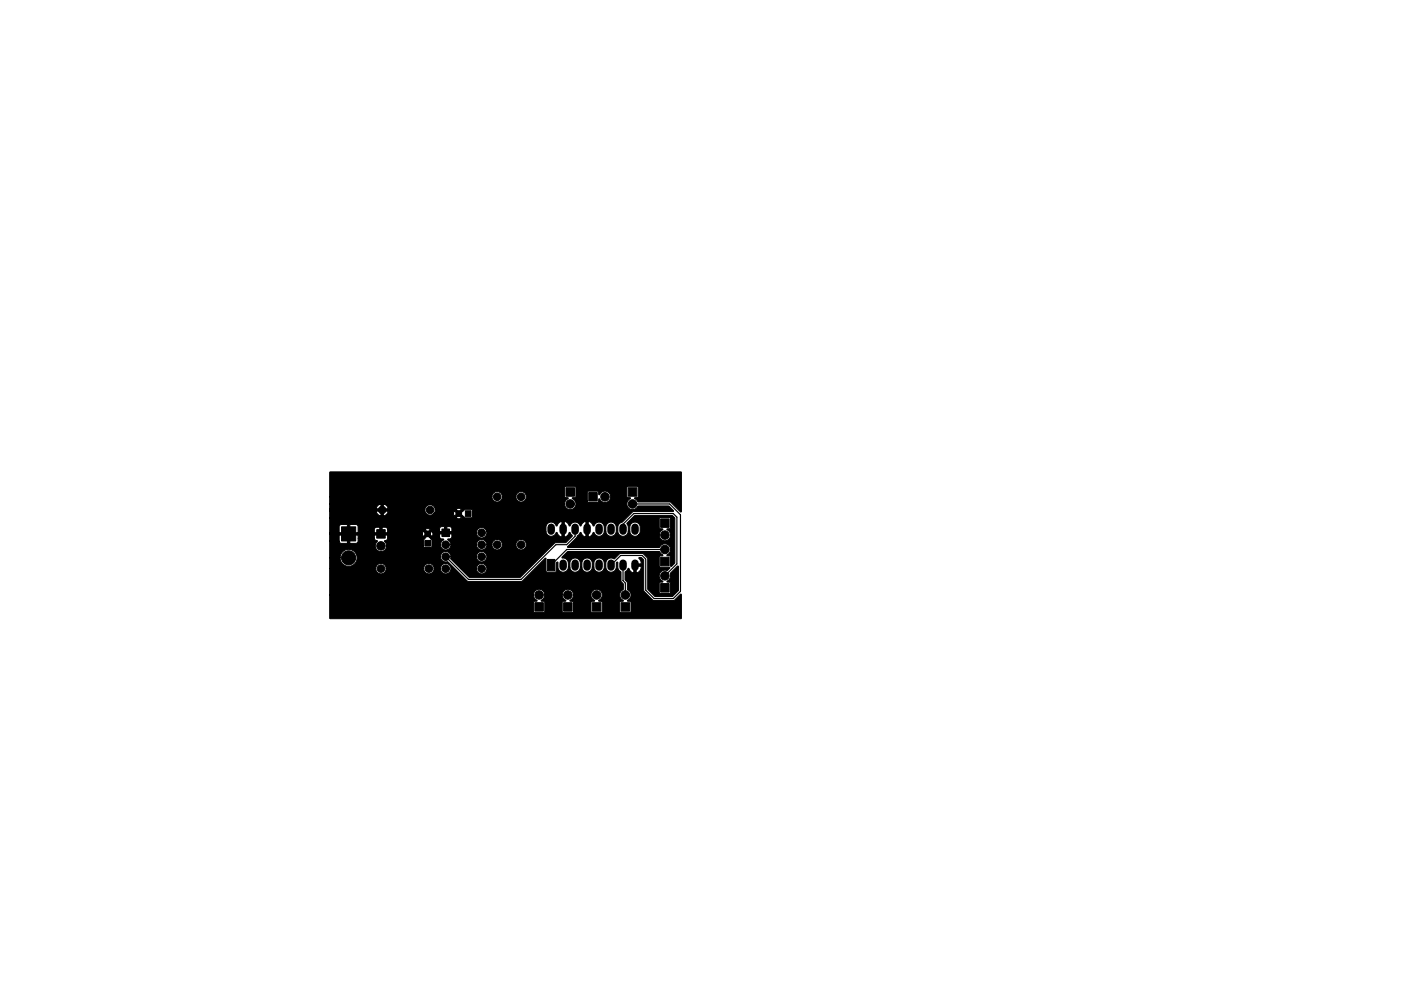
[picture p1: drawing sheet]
<svg xmlns="http://www.w3.org/2000/svg" width="297mm" height="210mm" viewBox="0 0 297 210" stroke-linecap="round" stroke-linejoin="round" font-family="sans-serif">
<g fill="#000" stroke="#000" stroke-width=".21">
<path d="M72.4 111.8h3v3h-3zM79.9 112.4h1.8v1.8h-1.8zM90.1 114.7h1.2v1.2h-1.2zM93.7 112.2h1.6v1.6h-1.6zM98.7 108.4h1.2v1.2h-1.2zM120 103.5h1.8v1.8h-1.8zM124.8 104.5h1.8v1.8h-1.8zM133.2 103.5h1.8v1.8h-1.8zM140.1 110.1h1.8v1.8h-1.8zM69.9 100.2h74.6l-.1 8.4-2.4-2.1h-6.7l-.8-.8 .7-.2 .1-.1v-2l-.2-.2h-1.9l-.2 .1-.1 2.1 .2 .2 .6 .1a1.46 1.46 0 0 0-.6 1.8 1.21 1.21 0 0 0 1.3 .6l.4-.2 .5-.6h6.5l1 1.1-.1 .1h-8.4l-2.4 2.3a1.1 1.1 0 0 0-.9 1v1.1a1.1 1.1 0 0 0 1.2 .9 1.1 1.1 0 0 0 1-1.1h.3l.1 .2a1.1 1.1 0 0 0 1.8 .6h4.4v.2a1.2 1.2 0 0 0 1.4 1l.5-.2 .4-.5a1.32 1.32 0 0 0-.7-1.7l.6-.2 .2-.1v-2l-.3-.2h-1.9l-.2 .1v2.1l.1 .1 .7 .2-.6 .6-.2 .6h-4.4l.3-.5v-1.2a1.1 1.1 0 0 0-1-1 1.1 1.1 0 0 0-1.2 1v.9h-.3v-1l-.3-.7 1.7-1.6h8l.5 .6v9.4l-.8 .8-.1-.1v-1.9l-.2-.2-.6-.2 .6-.7a1.24 1.24 0 0 0-.6-1.6 1.24 1.24 0 0 0-1.6 .7l-19.4-.1-.1-.1 2-2 .1-.3 .7-.8a1.72 1.72 0 0 0 1.1 1.1h.5a1.59 1.59 0 0 0 1.1-1.1l.3 .4a1.11 1.11 0 0 0 1.2 .5 1.11 1.11 0 0 0 .8-1l.4-.1v.2a1.1 1.1 0 0 0 1.1 .9 1.1 1.1 0 0 0 1.1-1l-.1-1.1a1.11 1.11 0 0 0-1.1-.9 1.11 1.11 0 0 0-1 1v.9h-.4v-1a1.16 1.16 0 0 0-1.1-.9 1.16 1.16 0 0 0-1.1 .8 1.72 1.72 0 0 0-1.2-1v3.3h-.5v-3.3a1.45 1.45 0 0 0-1.1 1l-.2-.3a1.17 1.17 0 0 0-1.2-.5 1.17 1.17 0 0 0-.9 .8 1.72 1.72 0 0 0-1.1-1l-.1 3.3a1.45 1.45 0 0 0 1.2-1l.6 .8-1.4 1.4-2.4 .1-7.3 7.3h-10.8l-1.9-1.9h3.4v.2a1.1 1.1 0 0 0 1.8 .8 1.1 1.1 0 0 0-.2-1.9 1.1 1.1 0 0 0-1.6 .9h-3.4l-2.1-2.1 .1-.4h5.4a1.1 1.1 0 0 0 1.6 1 1.1 1.1 0 0 0 .2-1.9 1.1 1.1 0 0 0-1.8 .7v.2h-5.4a1.12 1.12 0 0 0-1.3-1 1.12 1.12 0 0 0-.9 1.4 1.12 1.12 0 0 0 1.6 .7l4.2 4.2 11.4-.1 5-4.9 .2 .1v2.6l.1 .2h1.9l.2-.2v-1.6l.1-.3 .2 .2v.9a1.1 1.1 0 0 0 1.1 1.1 1.1 1.1 0 0 0 1.1-1.1h.3v.2a1.11 1.11 0 0 0 1.2 .9 1.11 1.11 0 0 0 1-1l.4-.1v.2a1.11 1.11 0 0 0 1.1 .9 1.11 1.11 0 0 0 1.1-1l.3-.1v.2a1.11 1.11 0 0 0 1.2 .9 1.11 1.11 0 0 0 1-1v-1a1.1 1.1 0 0 0-1.1-1 1.1 1.1 0 0 0-1.1 1v.9h-.3v-1l-.2-.4a1.11 1.11 0 0 0-1.2-.5 1.11 1.11 0 0 0-.8 1v.9h-.4v-.9a1.1 1.1 0 0 0-1-1 1.1 1.1 0 0 0-1.2 1v.9h-.3v-1l-.2-.4-.4-.4-.8-.2 1.3-1.3h19.4l.8 .8-.7 .2-.1 .2v1.9l.2 .2h2v.2l-.5 .5h-.2a1.24 1.24 0 0 0-1.5 .8 1.24 1.24 0 0 0 .8 1.6l-.7 .2-.1 .1v2l.2 .2h1.9l.2-.1 .1-2.1-.3-.2-.5-.1a1.58 1.58 0 0 0 .8-1.4l-.1-.4 1.5-1.5h.2v5.2l-1.3 1.3h-3.6l-1.6-1.6v-6.5l-.9-1-4.9-.1-1.4 1.2a1.1 1.1 0 0 0-1.6 .8v.9a1.1 1.1 0 0 0 1 1.1 1.1 1.1 0 0 0 1.2-1v-.9l.2-.3 .2 1.5 .6 .7v1.9l.5 .6v1.1a1.32 1.32 0 0 0-.8 1.2 1.32 1.32 0 0 0 .8 1.2l-.7 .2-.1 .2v2l.2 .2h2l.2-.3v-1.9l-.2-.2-.6-.1 .3-.3a1.27 1.27 0 0 0-.3-2.2v-1.4l-.5-.6v-1.6l.8-.8a1.72 1.72 0 0 0 1.1 1h.5a1.28 1.28 0 0 0 1-1.4h-1v1.4h-.5v-1.9l1.5-.1v-.6l-.5-.6 .6-.1 .5 .5v6.5l1.9 2 4.4 .1 1.5-1.3h.2l-.1 5.2h-74.4l-.1-.2v-4.9h43.2l.2 .6 .6 .6-.7 .2-.1 .2v2l.3 .2h1.9l.2-.3v-1.9l-.1-.2-.7-.2a1.41 1.41 0 0 0 .8-1.1l3.7-.1 .2 .6 .6 .6-.7 .2-.1 .2v1.9l.3 .3h1.8l.2-.2 .1-2-.1-.2-.7-.2 .6-.5 .2-.7h3.7l.1 .6 .7 .6-.7 .2-.1 .2v1.9l.2 .3h1.9l.2-.2 .1-2-.2-.2h-.5l.1-.3a1.2 1.2 0 0 0 0-2.1 1.2 1.2 0 0 0-1.8 1h-3.7v-.2a1.21 1.21 0 0 0-1.3-1 1.21 1.21 0 0 0-1.1 1.2h-3.7v-.2a1.21 1.21 0 0 0-1.3-1 1.21 1.21 0 0 0-1.1 1.2h-43.2v-5.6h9.8v.2a1.11 1.11 0 0 0 .8 .9 1.11 1.11 0 0 0 1.2-.4l.2-.7h7.9v.2a1.11 1.11 0 0 0 .9 .9 1.11 1.11 0 0 0 1.1-.4l.2-.7h1.4v.2a1.1 1.1 0 0 0 1.7 .8 1.1 1.1 0 0 0-.1-1.9 1.1 1.1 0 0 0-1.6 .9h-1.4v-.2a1.11 1.11 0 0 0-1.2-.9 1.11 1.11 0 0 0-1 1.1h-7.9v-.2a1.11 1.11 0 0 0-1.2-.9 1.11 1.11 0 0 0-1 1.1h-9.8v-2.3h2.2l.2 .8 .3 .4 .6 .5 .8 .2 .7-.2 .5-.4 .4-.6 .1-.6a1.81 1.81 0 0 0-1.7-1.8 1.81 1.81 0 0 0-1.9 1.7h-2.2v-3.5h2l.1 .3 .4 .2h3.1l.4-.3v-.8h3.5l.1 .3 .5 .3a1.22 1.22 0 0 0 .2 2.1 1.22 1.22 0 0 0 1.8-1h7.8l.2 .3h1.3l.3-.3v-1.3l-.7-.7h2.3l.2 .4 .7 .2a1.13 1.13 0 0 0-.6 1.5 1.13 1.13 0 0 0 1.4 .6 1.1 1.1 0 0 0 .7-1.1h5.4v.2a1.1 1.1 0 0 0 1.2 1 1.1 1.1 0 0 0 1-1.2h1.1v.2a1.1 1.1 0 0 0 1.2 1 1.1 1.1 0 0 0 1-1.2h2.9v.2a1.11 1.11 0 0 0 1.7 .8 1.11 1.11 0 0 0-.1-1.9 1.11 1.11 0 0 0-1.6 .9h-2.9v-.1a1.11 1.11 0 0 0-1.2-.9 1.11 1.11 0 0 0-1 1h-1.1v-.1a1.11 1.11 0 0 0-1.2-.9 1.11 1.11 0 0 0-1 1h-5.4l-.2-.5-.5-.5 .8-.4 .1-.8h-2.6v.6h-2.3l-.2-.3-.9 1v1.3h-7.8l-.1-.5-.4-.6 .6-.4 .1-.9h-2.8v.7h-3.5v-.7h-1.7v1.8h-.5v-1.8h-1.8v1.3h-2v-1.6h19.7l.1 .6 .6-.5h.7l.6 .5 .2-.8h9.2a1.1 1.1 0 0 0 1.3 1.1 1.1 1.1 0 0 0 .9-1.4h12.6v.2a1.16 1.16 0 0 0 1.1 .9 1.16 1.16 0 0 0 1.1-.9 1.72 1.72 0 0 0 1.1 1.1v-3.4a1.45 1.45 0 0 0-1.1 1l-.2-.3a1.11 1.11 0 0 0-1.2-.5 1.11 1.11 0 0 0-.8 1v.9h-12.6a1.1 1.1 0 0 0-1.2-.8 1.1 1.1 0 0 0-1 1.1h-9.2l-.1-.2h4.1v-.7l-.3-.3-.7-.1v1.1h-.6v-1.1h-.5l-.5 .3v.8l-1.6-.1-.6 .6h-.7l-.6-.6-.1 .5h-19.7v-.2h12.3v-.7h7.9l.6 .6 .6-.6-.7-.1-.5 .1h-7.9l-.3-.4h-.9v1.1h-.5v-1.1h-.7l-.4 .2v.9h-3.5v-1.3l-.1-.3-.3-.1h-1.3v1.7h-.5v-1.7h-1.3l-.5 .4v1.3h-2v-3.1h26.8l.6 .2 .5-.2-.5-.6-.6 .6h-26.8v-1.4h9.8l.3 .5 .4 .3 .9 .2a1.25 1.25 0 0 0 1-1h-1v1h-.5v-1h-10.9v-.3h20.2a1.1 1.1 0 0 0 .7 1 1.1 1.1 0 0 0 1.2-.3h4.2l.1 .6 .6-.5h.7l1 .9h1.3l.3-.3v-1.3l-.3-.2h-1.3l-1 .9h-.7l-.6-.6-.1 .5h-4.2l.3-.4v-.5h4.4l.6 .6 .5-.6-.6-.1-.5 .1h-4.4a1.11 1.11 0 0 0-1.2-.9 1.11 1.11 0 0 0-1 1.1h-20.2v-.3h12.4a1.25 1.25 0 0 0-1-1v1h-.5v-1l-.6 .3-.5 .7h-9.8v-1h49.8v.2a1.2 1.2 0 0 0 1.5 1l.4-.2 .4-.5 .1-.5-.1-.6h2.5l.3 .3h1.9l.2-.2v-.5h.3a1.2 1.2 0 0 0 1.3 .7l.7-.4a1.24 1.24 0 0 0-.4-1.9 1.24 1.24 0 0 0-1.8 .7l-.1-.7-.2-.1h-1.9l-.3 .3v1.8h-2.5l-.7-.6 .7-.2 .1-.1v-2.1l-.3-.1h-1.9l-.2 .2v2l.2 .2h.5v.2a1.21 1.21 0 0 0-.7 1.1h-49.8v-1.5h34.4v.2a1.1 1.1 0 0 0 1.2 .9 1.1 1.1 0 0 0 1-1.1h2.9v.2a1.1 1.1 0 0 0 1.7 .7 1.1 1.1 0 0 0-.1-1.9 1.1 1.1 0 0 0-1.6 1h-2.9v-.2a1.11 1.11 0 0 0-1.2-.9 1.11 1.11 0 0 0-1 1.1h-34.4zM113.4 127.9h1.8v1.8h-1.8zM116.1 118.7h1.6v2.4h-1.6z"/>
<path d="M119.5 127.9h1.8v1.8h-1.8zM125.6 127.9h1.8v1.8h-1.8zM131.7 127.9h1.8v1.8h-1.8zM140.1 123.8h1.8v1.8h-1.8zM140.1 118.2h1.8v1.8h-1.8z"/>
<circle cx="73.9" cy="118.4" r="1.5"/>
<circle cx="80.8" cy="115.8" r=".9"/>
<circle cx="81" cy="108.2" r=".8"/>
<circle cx="90.7" cy="113.3" r=".6"/>
<circle cx="91.2" cy="108.2" r=".8"/>
<circle cx="94.5" cy="115.6" r=".8"/>
<circle cx="94.5" cy="118.1" r=".8"/>
<circle cx="97.3" cy="109" r=".6"/>
<circle cx="102.1" cy="115.6" r=".8"/>
<circle cx="102.1" cy="118.1" r=".8"/>
<circle cx="102.1" cy="113" r=".8"/>
<circle cx="105.4" cy="115.6" r=".8"/>
<circle cx="105.4" cy="105.4" r=".8"/>
<circle cx="110.5" cy="105.4" r=".8"/>
<circle cx="110.5" cy="115.6" r=".8"/>
<circle cx="120.9" cy="106.9" r=".9"/>
<circle cx="128.3" cy="105.4" r=".9"/>
<circle cx="134.1" cy="106.9" r=".9"/>
<circle cx="141" cy="113.5" r=".9"/>
<circle cx="141" cy="116.6" r=".9"/>
<circle cx="80.8" cy="120.6" r=".8"/>
<circle cx="90.9" cy="120.6" r=".8"/>
<circle cx="94.5" cy="120.7" r=".8"/>
<circle cx="102.1" cy="120.7" r=".8"/>
<circle cx="114.3" cy="126.2" r=".9"/>
<circle cx="120.4" cy="126.2" r=".9"/>
<circle cx="126.5" cy="126.2" r=".9"/>
<circle cx="132.6" cy="126.2" r=".9"/>
<circle cx="141" cy="122.2" r=".9"/>
</g>
<g fill="none" stroke="#000" stroke-width="1.6">
<path d="M116.9 111.9v.8M119.4 111.9v.8M119.4 119.5v.8M121.9 111.9v.8M121.9 119.5v.8M124.5 111.9v.8M124.5 119.5v.8M127 111.9v.8M127 119.5v.8M129.6 111.9v.8M129.6 119.5v.8M132.1 111.9v.8"/>
<path d="M132.1 119.5v.8M134.6 111.9v.8M134.6 119.5v.8"/>
</g>
<path d="M121.9 112.3v1.5l-1.8 1.8h-2.2l-7.4 7.3h-11.2l-4.8-4.8M132.1 112.3v-1.1l2.3-2.2h8.3l.8 .7v9.9l-2.5 2.6M132.1 119.9v3.3M134.1 106.9h7.9l2.3 2.3v16.3l-1.6 1.5h-4l-1.8-1.8v-6.6l-.8-.7h-4.5l-2 2M141 116.6h-20.8l-3.3 3.3M132.1 123.2l.5 .5v2.5M132.1 123.2h.1" fill="none" stroke="#000" stroke-width=".25"/>
</svg>
